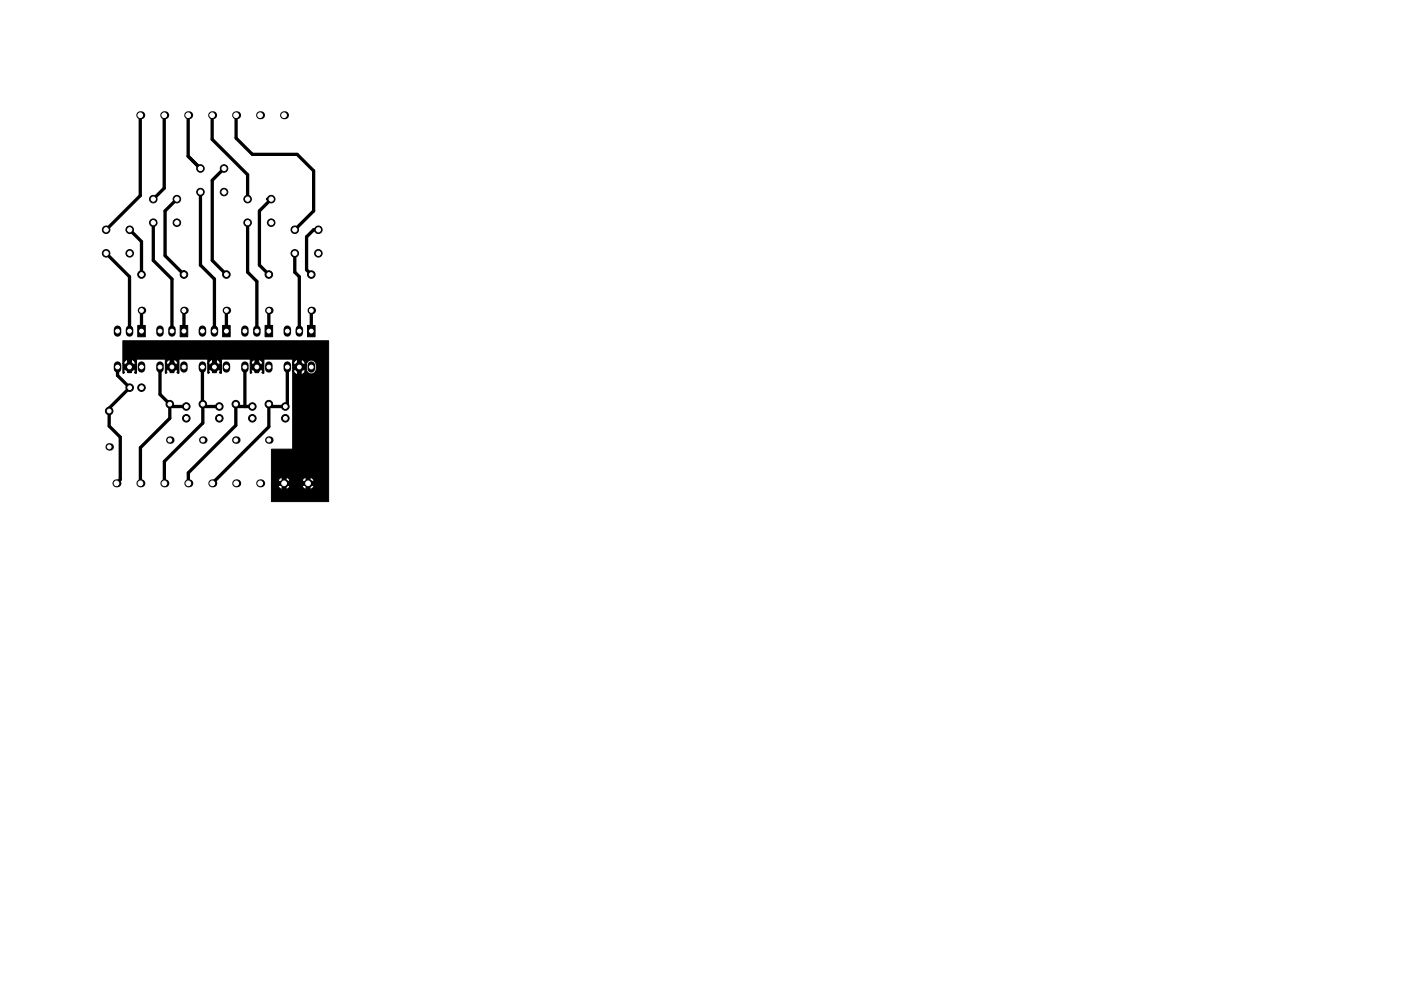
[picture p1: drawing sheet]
<svg xmlns="http://www.w3.org/2000/svg" width="297mm" height="210mm" viewBox="0 0 297 210" stroke-linecap="round" stroke-linejoin="round" font-family="sans-serif">
<g fill="#000" stroke="#000" stroke-width=".21">
<path d="M29.2 69h1.6v2.4h-1.6zM38.2 69h1.6v2.4h-1.6zM47.2 69h1.6v2.4h-1.6zM56.2 69h1.6v2.4h-1.6zM65.2 69h1.6v2.4h-1.6zM26 72.3h43.7v34.1h-12.1v-3.2h1.4l.6 .6h.2v-.8h.9v.8h.2l.6-.6h2.6l.6 .6h.2v-.8h.8v.8h.2l.7-.6-.1-.2h-2.4v.2l-5.1-.2v.2h-1.4v-1.3h1.4v.2h.8v-.8h.9v.8h.7l.1-.2h2.6v.2h.8v-.8h.8v.8h.8l.1-.2-.7-.6h-1.2l-.6 .6h-2.6l-.6-.6h-1.3l-.6 .6h-1.4v-6.6h4.4v-16.6l.9 .8 .2-.1v-.9h.8v.9l.2 .1a1.01 1.01 0 0 0 .5-1h-2.3l-.3 .2v-1.3h3v.9a1.05 1.05 0 0 0 1 1 1.05 1.05 0 0 0 1-1v-.9a1.05 1.05 0 0 0-1-1 1.05 1.05 0 0 0-1 1h-3v-.3l.3 .2h.8v-1h.8v1h.7a1.01 1.01 0 0 0-.5-1.1h-1.2l-.9 .9v-.9h-6v3l-.5-.1 .2-.4-.1-.2h-.7v.6h-.8v-.6h-.8l-.1 .2 .2 .4-.4 .1v-2.1l.3 .2h.8v-1h.8v1h.7a1.01 1.01 0 0 0-.5-1.1h-1.2l-.9 .9v-.9h-6v3l-.5-.1 .2-.4-.1-.2h-.7v.6h-.8v-.6h-.8l-.1 .2 .2 .4-.4 .1v-2.1l.3 .2h.8v-1h.8v1h.7a1.01 1.01 0 0 0-.5-1.1h-1.2l-.9 .9v-.9h-6l-.1 3-.4-.1 .2-.4-.1-.2h-.7v.6h-.8v-.6h-.8l-.1 .2 .2 .4-.4 .1v-2.1l.3 .2h.8v-1h.8v1h.7a1.01 1.01 0 0 0-.5-1.1h-1.2l-.9 .9v-.9h-6l-.1 3-.4-.1 .2-.4-.1-.2h-.7v.6h-.8v-.6h-.8l-.1 .2 .2 .4-.4 .1v-2.1l.3 .2h.8v-1h.8v1h.7a1.01 1.01 0 0 0-.5-1.1h-1.2l-.9 .9z"/>
<circle cx="42.5" cy="35.7" r=".8"/>
<circle cx="47.5" cy="35.7" r=".8"/>
<circle cx="22.5" cy="48.7" r=".8"/>
<circle cx="22.5" cy="53.7" r=".8"/>
<circle cx="27.5" cy="48.7" r=".8"/>
<circle cx="27.5" cy="53.7" r=".8"/>
<circle cx="30" cy="58.2" r=".8"/>
<circle cx="32.5" cy="47.2" r=".8"/>
<circle cx="32.5" cy="42.2" r=".8"/>
<circle cx="37.5" cy="47.2" r=".8"/>
<circle cx="37.5" cy="42.2" r=".8"/>
<circle cx="39" cy="58.2" r=".8"/>
<circle cx="42.5" cy="40.7" r=".8"/>
<circle cx="47.5" cy="40.7" r=".8"/>
<circle cx="48" cy="58.2" r=".8"/>
<circle cx="52.5" cy="47.2" r=".8"/>
<circle cx="52.5" cy="42.2" r=".8"/>
<circle cx="57" cy="58.2" r=".8"/>
<circle cx="57.5" cy="47.2" r=".8"/>
<circle cx="57.5" cy="42.2" r=".8"/>
<circle cx="62.5" cy="48.7" r=".8"/>
<circle cx="62.5" cy="53.7" r=".8"/>
<circle cx="66" cy="58.2" r=".8"/>
<circle cx="67.5" cy="48.7" r=".8"/>
<circle cx="67.5" cy="53.7" r=".8"/>
<circle cx="23.1" cy="87.2" r=".8"/>
<circle cx="27.5" cy="82.2" r=".8"/>
<circle cx="30" cy="82.2" r=".8"/>
<circle cx="36" cy="85.7" r=".8"/>
<circle cx="39.5" cy="88.7" r=".8"/>
<circle cx="39.5" cy="86.2" r=".8"/>
<circle cx="43" cy="85.7" r=".8"/>
<circle cx="46.5" cy="88.7" r=".8"/>
<circle cx="46.5" cy="86.2" r=".8"/>
<circle cx="50" cy="85.7" r=".8"/>
<circle cx="53.5" cy="88.7" r=".8"/>
<circle cx="53.5" cy="86.2" r=".8"/>
<circle cx="57" cy="85.7" r=".8"/>
<circle cx="60.5" cy="88.7" r=".8"/>
<circle cx="60.5" cy="86.2" r=".8"/>
</g>
<g fill="#000">
<circle cx="29.7" cy="24.4" r=".85"/>
<circle cx="34.8" cy="24.4" r=".85"/>
<circle cx="39.9" cy="24.4" r=".85"/>
<circle cx="45" cy="24.4" r=".85"/>
<circle cx="50.1" cy="24.4" r=".85"/>
<circle cx="55.1" cy="24.4" r=".85"/>
<circle cx="60.2" cy="24.4" r=".85"/>
<circle cx="30" cy="65.9" r=".8"/>
<circle cx="39" cy="65.9" r=".8"/>
<circle cx="48" cy="65.9" r=".8"/>
<circle cx="57" cy="65.9" r=".8"/>
<circle cx="66" cy="65.9" r=".8"/>
<circle cx="23.1" cy="94.8" r=".8"/>
<circle cx="36" cy="93.4" r=".8"/>
<circle cx="43" cy="93.4" r=".8"/>
<circle cx="50" cy="93.4" r=".8"/>
<circle cx="57" cy="93.4" r=".8"/>
<circle cx="24.7" cy="102.5" r=".85"/>
<circle cx="29.8" cy="102.5" r=".85"/>
<circle cx="34.9" cy="102.5" r=".85"/>
<circle cx="39.9" cy="102.5" r=".85"/>
<circle cx="45" cy="102.5" r=".85"/>
<circle cx="50.1" cy="102.5" r=".85"/>
<circle cx="55.2" cy="102.5" r=".85"/>
<circle cx="60.2" cy="102.5" r=".85"/>
<circle cx="65.3" cy="102.5" r=".85"/>
</g>
<g fill="none" stroke="#000" stroke-width="1.6">
<path d="M24.9 69.8v.8M24.9 77.5v.8M27.5 69.8v.8M27.5 77.5v.8M30 77.5v.8M33.9 69.8v.8M33.9 77.5v.8M36.5 69.8v.8M36.5 77.5v.8M39 77.5v.8M42.9 69.8v.8M42.9 77.5v.8"/>
<path d="M45.5 69.8v.8M45.5 77.5v.8M48 77.5v.8M51.9 69.8v.8M51.9 77.5v.8M54.5 69.8v.8M54.5 77.5v.8M57 77.5v.8M60.9 69.8v.8M60.9 77.5v.8M63.5 69.8v.8M63.5 77.5v.8"/>
<path d="M66 77.5v.8"/>
</g>
<g fill="none" stroke="#000" stroke-width=".7">
<path d="M29.7 24.4v17.1l-7.2 7.2M34.8 24.4v15.5l-2.3 2.3M39.9 24.4v8.7l2.6 2.6M45 24.4v5.2l7.5 7.5v5.1M47.5 35.7l-2.5 2.5v17l3 3M50.1 24.4v4.9l3.4 3.4h9.5l3.5 3.5v8.5l-4 4M22.5 53.7l5 5v11.5M27.5 48.7l2.5 2.5v7M32.5 47.2v8l4 4v11M37.5 42.2l-2.5 2.5v9.5l4 4v-.6M42.5 40.7v15.5l3 3v11M52.5 47.2v10.5l2 2v10.5"/>
<path d="M56.7 42.2h1.3M57.5 42.2l-2.5 2.5v11.5l2 2M62.5 53.7v4l1 1v11.5M67.5 48.7h-1l-1.5 1.5v7l1 1M24.9 77.9v1.8l2.6 2.5-4.4 4.4v3.8l2.4 2.3v9l-.8 .8M30 65.9v4.3M33.9 77.9v5.8l2.6 2.5h3M39 65.9v4.3M42.9 77.9v7.8l.6 .5h3M48 65.9v4.3M51.9 77.9v8.3M57 65.9v4.3"/>
<path d="M60.9 77.9v7.9l-.4 .4h-3l-.5-.5v4.9l-12 11.9M66 65.9v4.3M36 85.7v3l-6.2 6.3v7.5M43 85.7v4l-8.1 8.2v4.6M53.5 86.2h-3l-.5-.5v4.5l-10.1 10.1v2.2"/>
</g>
<g fill="#fff" stroke="#fff" stroke-width=".21">
<circle cx="66" cy="58.2" r=".4"/>
<circle cx="66" cy="65.9" r=".4"/>
<circle cx="27.5" cy="82.2" r=".4"/>
<circle cx="30" cy="82.2" r=".4"/>
<circle cx="39.5" cy="86.2" r=".4"/>
<circle cx="39.5" cy="88.7" r=".4"/>
<circle cx="46.5" cy="86.2" r=".4"/>
<circle cx="46.5" cy="88.7" r=".4"/>
<circle cx="53.5" cy="86.2" r=".4"/>
<circle cx="53.5" cy="88.7" r=".4"/>
<circle cx="60.5" cy="86.2" r=".4"/>
<circle cx="60.5" cy="88.7" r=".4"/>
<circle cx="30" cy="58.2" r=".4"/>
<circle cx="30" cy="65.9" r=".4"/>
<circle cx="39" cy="58.2" r=".4"/>
<circle cx="39" cy="65.9" r=".4"/>
<circle cx="48" cy="58.2" r=".4"/>
<circle cx="48" cy="65.9" r=".4"/>
<circle cx="57" cy="58.2" r=".4"/>
<circle cx="57" cy="65.9" r=".4"/>
<circle cx="23.2" cy="87.2" r=".4"/>
<circle cx="23.2" cy="94.8" r=".4"/>
<circle cx="36" cy="85.7" r=".4"/>
<circle cx="36" cy="93.4" r=".4"/>
<circle cx="43" cy="85.7" r=".4"/>
<circle cx="43" cy="93.4" r=".4"/>
<circle cx="50" cy="85.7" r=".4"/>
<circle cx="50" cy="93.4" r=".4"/>
<circle cx="57" cy="85.7" r=".4"/>
<circle cx="57" cy="93.4" r=".4"/>
<circle cx="30" cy="70.2" r=".4"/>
<circle cx="24.9" cy="77.9" r=".4"/>
<circle cx="27.5" cy="70.2" r=".4"/>
<circle cx="27.5" cy="77.9" r=".4"/>
<circle cx="24.9" cy="70.2" r=".4"/>
<circle cx="30" cy="77.9" r=".4"/>
<circle cx="39" cy="70.2" r=".4"/>
<circle cx="33.9" cy="77.9" r=".4"/>
<circle cx="36.5" cy="70.2" r=".4"/>
<circle cx="36.5" cy="77.9" r=".4"/>
<circle cx="33.9" cy="70.2" r=".4"/>
<circle cx="39" cy="77.9" r=".4"/>
<circle cx="48" cy="70.2" r=".4"/>
<circle cx="42.9" cy="77.9" r=".4"/>
<circle cx="45.5" cy="70.2" r=".4"/>
<circle cx="45.5" cy="77.9" r=".4"/>
<circle cx="42.9" cy="70.2" r=".4"/>
<circle cx="48" cy="77.9" r=".4"/>
<circle cx="57" cy="70.2" r=".4"/>
<circle cx="51.9" cy="77.9" r=".4"/>
<circle cx="54.5" cy="70.2" r=".4"/>
<circle cx="54.5" cy="77.9" r=".4"/>
<circle cx="51.9" cy="70.2" r=".4"/>
<circle cx="57" cy="77.9" r=".4"/>
<circle cx="66" cy="70.2" r=".4"/>
<circle cx="60.9" cy="77.9" r=".4"/>
<circle cx="63.5" cy="70.2" r=".4"/>
<circle cx="63.5" cy="77.9" r=".4"/>
<circle cx="60.9" cy="70.2" r=".4"/>
<circle cx="66" cy="77.9" r=".4"/>
<circle cx="61.2" cy="38.5" r="1.6"/>
<circle cx="28.8" cy="88.4" r="1.6"/>
<circle cx="22.5" cy="53.7" r=".45"/>
<circle cx="27.5" cy="53.7" r=".45"/>
<circle cx="27.5" cy="48.7" r=".45"/>
<circle cx="22.5" cy="48.7" r=".45"/>
<circle cx="32.5" cy="47.2" r=".45"/>
<circle cx="37.5" cy="47.2" r=".45"/>
<circle cx="37.5" cy="42.2" r=".45"/>
<circle cx="32.5" cy="42.2" r=".45"/>
<circle cx="42.5" cy="40.7" r=".45"/>
<circle cx="47.5" cy="40.7" r=".45"/>
<circle cx="47.5" cy="35.7" r=".45"/>
<circle cx="42.5" cy="35.7" r=".45"/>
<circle cx="52.5" cy="47.2" r=".45"/>
<circle cx="57.5" cy="47.2" r=".45"/>
<circle cx="57.5" cy="42.2" r=".45"/>
<circle cx="52.5" cy="42.2" r=".45"/>
<circle cx="62.5" cy="53.7" r=".45"/>
<circle cx="67.5" cy="53.7" r=".45"/>
<circle cx="67.5" cy="48.7" r=".45"/>
<circle cx="62.5" cy="48.7" r=".45"/>
<circle cx="60.2" cy="102.5" r=".5"/>
<circle cx="65.3" cy="102.5" r=".5"/>
<circle cx="60.2" cy="24.4" r=".5"/>
<circle cx="55.1" cy="24.4" r=".5"/>
<circle cx="50.1" cy="102.5" r=".5"/>
<circle cx="55.2" cy="102.5" r=".5"/>
<circle cx="24.7" cy="102.5" r=".5"/>
<circle cx="29.8" cy="102.5" r=".5"/>
<circle cx="34.8" cy="102.5" r=".5"/>
<circle cx="39.9" cy="102.5" r=".5"/>
<circle cx="45" cy="102.5" r=".5"/>
<circle cx="50.1" cy="24.4" r=".5"/>
<circle cx="45" cy="24.4" r=".5"/>
<circle cx="39.9" cy="24.4" r=".5"/>
<circle cx="34.8" cy="24.4" r=".5"/>
<circle cx="29.7" cy="24.4" r=".5"/>
</g>
</svg>
